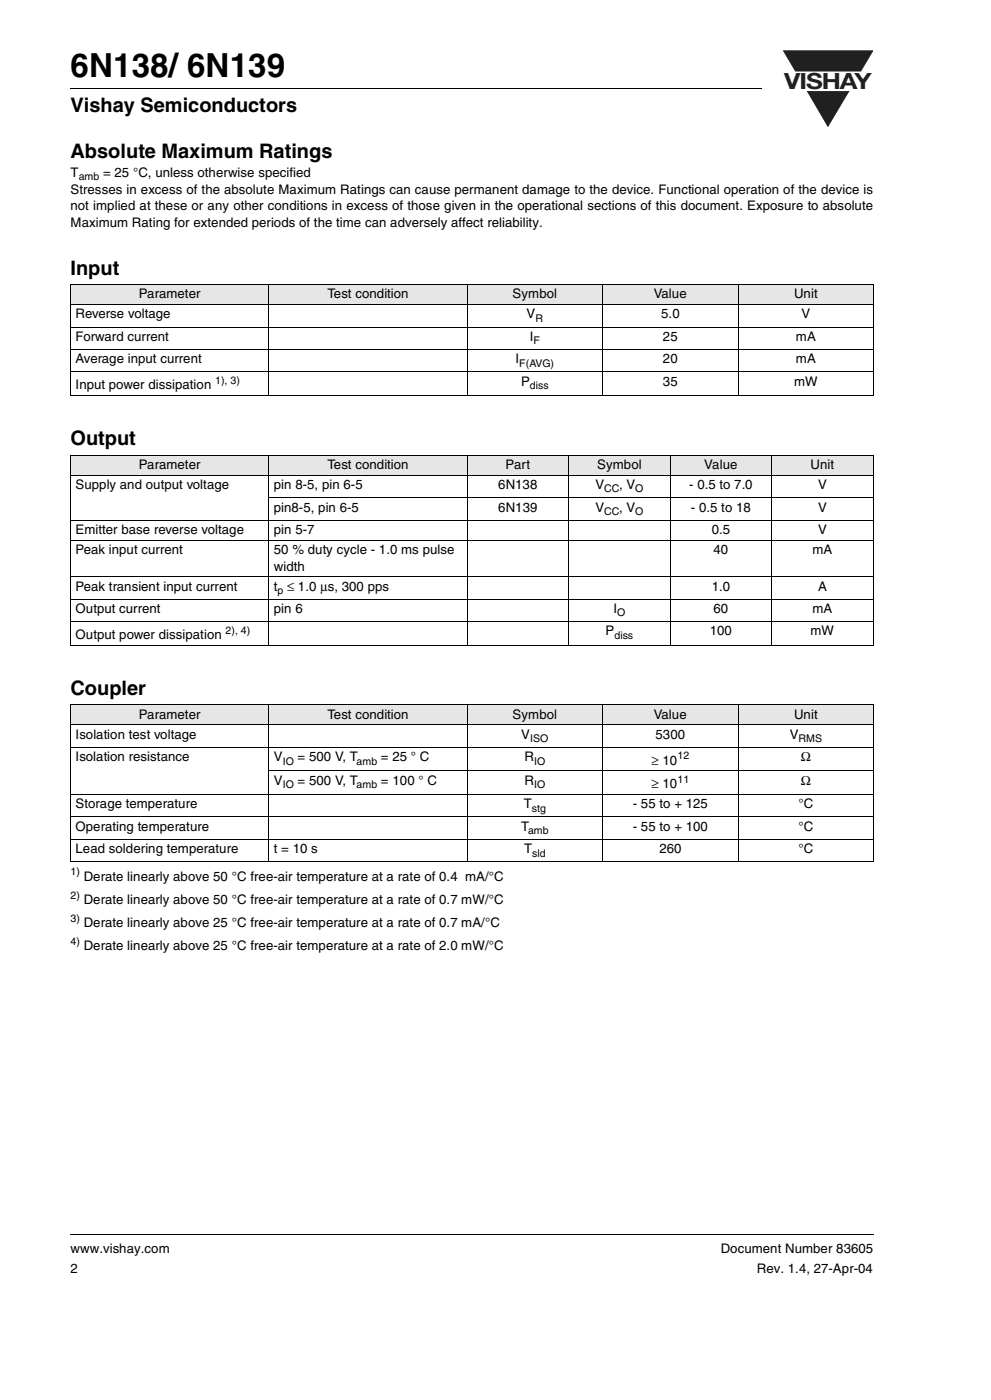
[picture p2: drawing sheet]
<svg xmlns="http://www.w3.org/2000/svg" width="210mm" height="297mm" viewBox="0 0 210 297" stroke-linecap="round" stroke-linejoin="round" font-family="sans-serif">
<defs><g id="words">
<text font-size="7" x="14.9" y="16.4">6N138/ 6N139</text>
<text font-size="4.7" fill="#231f20" x="166.1" y="18.9">VISHAY</text>
<g font-size="4.2">
<text x="14.9" y="23.7">Vishay Semiconductors</text>
<text x="14.9" y="33.5">Absolute Maximum Ratings</text>
<text x="14.9" y="58.2">Input</text>
<text x="14.9" y="94.4">Output</text>
<text x="14.9" y="147.3">Coupler</text>
</g>
<g font-size="2.8">
<text x="14.9" y="37.5">T</text>
<text x="14.9" y="41">Stresses in excess of the absolute Maximum Ratings can cause permanent damage to the device. Functional operation of the device is</text>
<text x="21.8" y="37.5">= 25 °C, unless otherwise specified</text>
<text x="14.9" y="44.6">not implied at these or any other conditions in excess of those given in the operational sections of this document. Exposure to absolute</text>
<text x="14.9" y="48.1">Maximum Rating for extended periods of the time can adversely affect reliability.</text>
<text x="29.4" y="63.2">Parameter</text>
<text x="69.3" y="63.2">Test condition</text>
<text x="108.6" y="63.2">Symbol</text>
<text x="138.5" y="63.2">Value</text>
<text x="168.2" y="63.2">Unit</text>
<text x="16" y="67.5">Reverse voltage</text>
<text x="111.5" y="67.5">V</text>
<text x="140" y="67.5">5.0</text>
<text x="169.8" y="67.5">V</text>
<text x="16" y="77">Average input current</text>
<text x="16" y="72.3">Forward current</text>
<text x="109.2" y="77">I</text>
<text x="112.2" y="72.3">I</text>
<text x="140.4" y="72.3">25</text>
<text x="140.4" y="77">20</text>
<text x="168.6" y="72.3">mA</text>
<text x="168.6" y="77">mA</text>
<text x="16" y="82.5">Input power dissipation</text>
<text x="110.4" y="81.7">P</text>
<text x="140.4" y="81.7">35</text>
<text x="168.2" y="81.7">mW</text>
<text x="29.4" y="99.4">Parameter</text>
<text x="69.3" y="99.4">Test condition</text>
<text x="107.1" y="99.4">Part</text>
<text x="126.5" y="99.4">Symbol</text>
<text x="149.2" y="99.4">Value</text>
<text x="171.7" y="99.4">Unit</text>
<text x="16" y="103.7">Supply and output voltage</text>
<text x="58" y="103.7">pin 8-5, pin 6-5</text>
<text x="105.5" y="103.7">6N138</text>
<text x="126.1" y="103.7">V</text>
<text x="131.1" y="103.7">, V</text>
<text x="146" y="103.7">- 0.5 to 7.0</text>
<text x="173.3" y="103.7">V</text>
<text x="16" y="113.2">Emitter base reverse voltage</text>
<text x="58" y="108.4">pin8-5, pin 6-5</text>
<text x="58" y="113.2">pin 5-7</text>
<text x="105.5" y="108.4">6N139</text>
<text x="126.1" y="108.4">V</text>
<text x="131.1" y="108.4">, V</text>
<text x="146.3" y="108.4">- 0.5 to 18</text>
<text x="150.8" y="113.2">0.5</text>
<text x="173.3" y="108.4">V</text>
<text x="173.3" y="113.2">V</text>
<text x="16" y="117.4">Peak input current</text>
<text x="58" y="117.4">50 % duty cycle - 1.0 ms pulse</text>
<text x="151.1" y="117.4">40</text>
<text x="172.1" y="117.4">mA</text>
<text x="16" y="125.2">Peak transient input current</text>
<text x="58" y="120.9">width</text>
<text x="58" y="125.2">t</text>
<text x="60.8" y="125.2">≤ 1.0 µs, 300 pps</text>
<text x="150.7" y="125.2">1.0</text>
<text x="173.3" y="125.2">A</text>
<text x="16" y="129.9">Output current</text>
<text x="58" y="129.9">pin 6</text>
<text x="129.9" y="129.9">I</text>
<text x="151.1" y="129.9">60</text>
<text x="172.1" y="129.9">mA</text>
<text x="16" y="135.4">Output power dissipation</text>
<text x="128.3" y="134.7">P</text>
<text x="150.3" y="134.7">100</text>
<text x="171.7" y="134.7">mW</text>
<text x="29.4" y="152.4">Parameter</text>
<text x="69.3" y="152.4">Test condition</text>
<text x="108.6" y="152.4">Symbol</text>
<text x="138.5" y="152.4">Value</text>
<text x="168.2" y="152.4">Unit</text>
<text x="16" y="156.6">Isolation test voltage</text>
<text x="16" y="161.3">Isolation resistance</text>
<text x="58" y="161.3">V</text>
<text x="63" y="161.3">= 500 V, T</text>
<text x="80.7" y="161.3">= 25 ° C</text>
<text x="110.4" y="156.6">V</text>
<text x="111.1" y="161.3">R</text>
<text x="138.9" y="156.6">5300</text>
<text x="167.3" y="156.6">V</text>
<text x="169.6" y="161.3">Ω</text>
<text x="58" y="166.3">V</text>
<text x="63" y="166.3">= 500 V, T</text>
<text x="80.7" y="166.3">= 100 ° C</text>
<text x="111.1" y="166.3">R</text>
<text x="138" y="162.1">≥ 10</text>
<text x="138" y="167.1">≥ 10</text>
<text x="169.6" y="166.3">Ω</text>
<text x="16" y="171.3">Storage temperature</text>
<text x="110.9" y="171.3">T</text>
<text x="134" y="171.3">- 55 to + 125</text>
<text x="169.1" y="171.3">°C</text>
<text x="16" y="176.1">Operating temperature</text>
<text x="110.4" y="176.1">T</text>
<text x="134" y="176.1">- 55 to + 100</text>
<text x="169.1" y="176.1">°C</text>
<text x="16" y="180.8">Lead soldering temperature</text>
<text x="58" y="180.8">t = 10 s</text>
<text x="111" y="180.8">T</text>
<text x="139.7" y="180.8">260</text>
<text x="169.1" y="180.8">°C</text>
<text x="17.7" y="186.6">Derate linearly above 50 °C free-air temperature at a rate of 0.4 mA/°C</text>
<text x="17.7" y="191.6">Derate linearly above 50 °C free-air temperature at a rate of 0.7 mW/°C</text>
<text x="17.7" y="196.5">Derate linearly above 25 °C free-air temperature at a rate of 0.7 mA/°C</text>
<text x="17.7" y="201.4">Derate linearly above 25 °C free-air temperature at a rate of 2.0 mW/°C</text>
<text x="14.9" y="265.6">www.vishay.com</text>
<text x="14.9" y="269.8">2</text>
<text x="152.7" y="265.6">Document Number 83605</text>
<text x="160.3" y="269.8">Rev. 1.4, 27-Apr-04</text>
</g>
<g font-size="2.2">
<text x="16.7" y="38.2">amb</text>
<text x="113.4" y="68.2">R</text>
<text x="110" y="77.7">F(AVG)</text>
<text x="113" y="72.9">F</text>
<text x="45.6" y="81.4">1), 3)</text>
<text x="112.2" y="82.5">diss</text>
<text x="128" y="104.4">CC</text>
<text x="134.5" y="104.4">O</text>
<text x="128" y="109.1">CC</text>
<text x="134.5" y="109.1">O</text>
<text x="58.8" y="125.9">p</text>
<text x="130.7" y="130.6">O</text>
<text x="47.8" y="134.3">2), 4)</text>
<text x="130.1" y="135.4">diss</text>
<text x="112.3" y="157.3">ISO</text>
<text x="143.5" y="161">12</text>
<text x="169.1" y="157.3">RMS</text>
<text x="59.9" y="162.1">IO</text>
<text x="59.9" y="167">IO</text>
<text x="75.5" y="162.1">amb</text>
<text x="75.5" y="167">amb</text>
<text x="113.1" y="162.1">IO</text>
<text x="113.1" y="167">IO</text>
<text x="143.5" y="165.9">11</text>
<text x="112.6" y="172">stg</text>
<text x="111.8" y="176.7">amb</text>
<text x="14.9" y="185.5">1)</text>
<text x="112.7" y="181.5">sld</text>
<text x="14.9" y="190.4">2)</text>
<text x="14.9" y="195.4">3)</text>
<text x="14.9" y="200.3">4)</text>
</g>
</g></defs>
<path d="M14.9 261.6v.2z" fill="#000"/>
<path d="M14.9 261.7h170.1" fill="none" stroke="#000" stroke-width=".21"/>
<path d="M165.9 10.7h19.1v16.1h-19.1z" fill="#fff"/>
<path d="M166 10.8h18.8l-2.5 4.2h-13.8z" fill="#231f20"/>
<path d="M166 10.8h18.8l-2.5 4.2h-13.8z" fill="none" stroke="#231f20" stroke-width=".21"/>
<path d="M171.1 19.4h8.6l-4.3 7.3z" fill="#231f20"/>
<path d="M171.1 19.4h8.6l-4.3 7.3z" fill="none" stroke="#231f20" stroke-width=".21"/>
<path d="M14.9 18.6v.2z" fill="#000"/>
<path d="M14.9 18.7h146.4" fill="none" stroke="#000" stroke-width=".21"/>
<g fill="#e6e6e6">
<path d="M14.9 60.3h42v4.3h-42z"/>
<path d="M56.9 60.3h42v4.3h-42z"/>
<path d="M98.9 60.3h28.7v4.3h-28.7z"/>
<path d="M127.6 60.3h28.7v4.3h-28.7z"/>
<path d="M156.3 60.3h28.7v4.3h-28.7z"/>
<path d="M14.9 96.5h42v4.2h-42z"/>
<path d="M56.9 96.5h42v4.2h-42z"/>
<path d="M98.9 96.5h21.5v4.2h-21.5z"/>
<path d="M120.4 96.5h21.5v4.2h-21.5z"/>
<path d="M141.9 96.5h21.5v4.2h-21.5z"/>
<path d="M163.4 96.5h21.6v4.2h-21.6z"/>
<path d="M14.9 149.4h42v4.2h-42z"/>
<path d="M56.9 149.4h42v4.2h-42z"/>
<path d="M98.9 149.4h28.7v4.2h-28.7z"/>
<path d="M127.6 149.4h28.7v4.2h-28.7z"/>
<path d="M156.3 149.4h28.7v4.2h-28.7z"/>
</g>
<g fill="none" stroke="#000" stroke-width=".21">
<path d="M14.9 60.3h170.2M14.9 64.6h170.2M14.9 69.3h170.2M14.9 74h170.2M14.9 78.8h170.2M14.9 60.4v23.3M56.9 60.2v23.7M98.9 60.2v23.7M127.6 60.2v23.7M156.3 60.2v23.7M185 60.4v23.3M14.9 83.8h170.2"/>
<path d="M14.9 96.5h170.1M14.9 96.6v40M56.9 96.4v40.4M98.9 96.4v40.4M120.4 96.4v40.4M141.9 96.4v40.4M163.4 96.4v40.4M185 96.6v40M14.9 100.7h170.1M14.9 110.2h170.1M14.9 114.5h170.1M56.9 105.5h128.1"/>
<path d="M14.9 122.2h170.1M14.9 127h170.1M14.9 131.7h170.1M14.9 136.7h170.1M14.9 149.4h170.2M14.9 153.6h170.2M14.9 158.4h170.2M14.9 149.5v33M56.9 149.3v33.4M98.9 149.3v33.4M127.6 149.3v33.4M156.3 149.3v33.4"/>
<path d="M185 149.5v33M14.9 168.4h170.2M14.9 173.1h170.2M14.9 177.9h170.2M56.9 163.4h128.2M14.9 182.6h170.2"/>
</g>
<use href="#words"/>
</svg>
